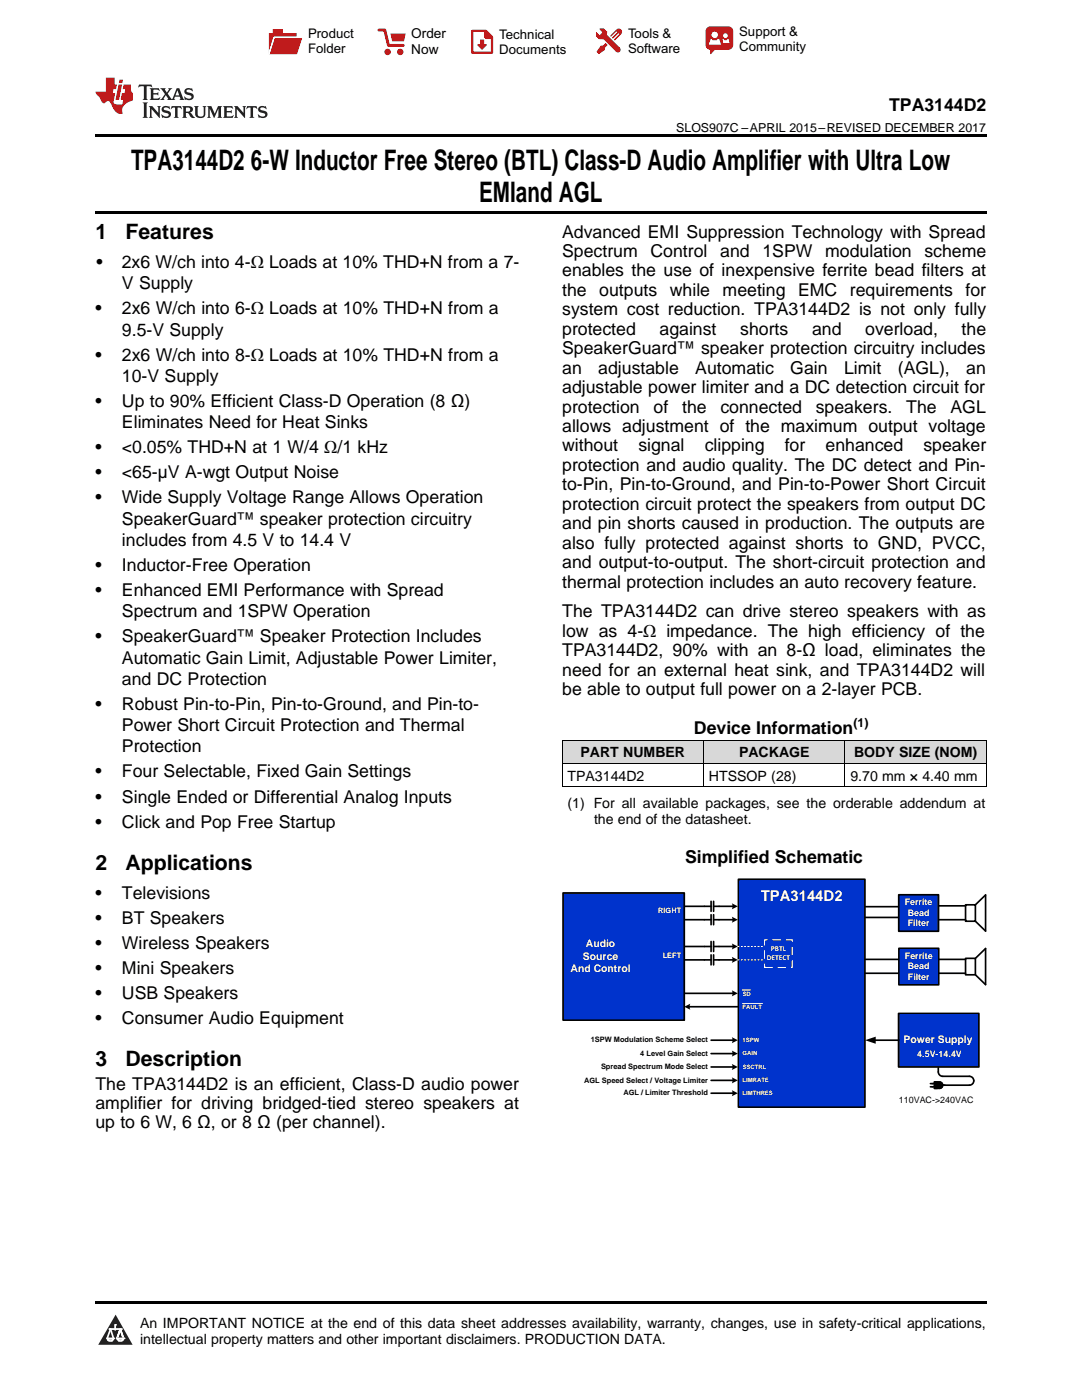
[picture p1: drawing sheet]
<svg xmlns="http://www.w3.org/2000/svg" width="216mm" height="279mm" viewBox="0 0 216 279" stroke-linecap="round" stroke-linejoin="round" font-family="sans-serif">
<defs><g id="words">
<g font-size="5.6">
<text x="26.1" y="33.9">TPA3144D2</text>
<text x="50.1" y="33.9">6-W Inductor Free Stereo (BTL) Class-D Audio Amplifier with Ultra Low</text>
<text x="95.6" y="40.2">EMIand AGL</text>
</g>
<g font-size="4.2">
<text x="19" y="47.8">1</text>
<text x="25" y="47.8">Features</text>
<text x="19" y="173.6">2</text>
<text x="25" y="173.6">Applications</text>
<text x="19" y="212.8">3</text>
<text x="25" y="212.8">Description</text>
</g>
<g font-size="3.5">
<text x="177.4" y="22.2">TPA3144D2</text>
<text x="112.2" y="47.4">Advanced EMI Suppression Technology with Spread</text>
<text x="19.2" y="53.5">•</text>
<text x="24.3" y="53.5">2x6 W/ch into 4-Ω Loads at 10% THD+N from a 7-</text>
<text x="112.2" y="51.3">Spectrum</text>
<text x="129.8" y="51.3">Control</text>
<text x="143.7" y="51.3">and</text>
<text x="152.1" y="51.3">1SPW</text>
<text x="164.7" y="51.3">modulation</text>
<text x="184.5" y="51.3">scheme</text>
<text x="24.3" y="57.7">V Supply</text>
<text x="112.2" y="55.2">enables the use of inexpensive ferrite bead filters at</text>
<text x="112.2" y="59.1">the</text>
<text x="119.6" y="59.1">outputs</text>
<text x="133.7" y="59.1">while</text>
<text x="144.2" y="59.1">meeting</text>
<text x="159.2" y="59.1">EMC</text>
<text x="169.6" y="59.1">requirements</text>
<text x="192.7" y="59.1">for</text>
<text x="19" y="62.7">•</text>
<text x="24.3" y="62.7">2x6 W/ch into 6-Ω Loads at 10% THD+N from a</text>
<text x="112.2" y="62.9">system cost reduction. TPA3144D2 is not only fully</text>
<text x="19" y="72">•</text>
<text x="24.3" y="67">9.5-V Supply</text>
<text x="24.3" y="72">2x6 W/ch into 8-Ω Loads at 10% THD+N from a</text>
<text x="112.2" y="66.8">protected</text>
<text x="112.2" y="70.7">SpeakerGuard™ speaker protection circuitry includes</text>
<text x="131.6" y="66.8">against</text>
<text x="147.7" y="66.8">shorts</text>
<text x="162" y="66.8">and</text>
<text x="172.6" y="66.8">overload,</text>
<text x="191.9" y="66.8">the</text>
<text x="24.3" y="76.2">10-V Supply</text>
<text x="112.2" y="74.6">an</text>
<text x="119.4" y="74.6">adjustable</text>
<text x="138.7" y="74.6">Automatic</text>
<text x="157.7" y="74.6">Gain</text>
<text x="168.4" y="74.6">Limit</text>
<text x="179.2" y="74.6">(AGL),</text>
<text x="192.8" y="74.6">an</text>
<text x="19" y="81.2">•</text>
<text x="24.3" y="81.2">Up to 90% Efficient Class-D Operation (8 Ω)</text>
<text x="112.2" y="78.5">adjustable power limiter and a DC detection circuit for</text>
<text x="112.2" y="82.3">protection</text>
<text x="130.4" y="82.3">of</text>
<text x="136.1" y="82.3">the</text>
<text x="143.8" y="82.3">connected</text>
<text x="162.8" y="82.3">speakers.</text>
<text x="180.8" y="82.3">The</text>
<text x="189.7" y="82.3">AGL</text>
<text x="24.3" y="85.4">Eliminates Need for Heat Sinks</text>
<text x="112.2" y="86.2">allows adjustment of the maximum output voltage</text>
<text x="19" y="90.5">•</text>
<text x="19" y="95.5">•</text>
<text x="24.3" y="90.5">&lt;0.05% THD+N at 1 W/4 Ω/1 kHz</text>
<text x="24.3" y="95.5">&lt;65-µV A-wgt Output Noise</text>
<text x="112.2" y="90.1">without</text>
<text x="112.2" y="94">protection and audio quality. The DC detect and Pin-</text>
<text x="127.4" y="90.1">signal</text>
<text x="140.6" y="90.1">clipping</text>
<text x="156.6" y="90.1">for</text>
<text x="164.7" y="90.1">enhanced</text>
<text x="184.2" y="90.1">speaker</text>
<text x="19" y="100.5">•</text>
<text x="24.3" y="100.5">Wide Supply Voltage Range Allows Operation</text>
<text x="112.2" y="97.9">to-Pin, Pin-to-Ground, and Pin-to-Power Short Circuit</text>
<text x="112.2" y="101.7">protection circuit protect the speakers from output DC</text>
<text x="24.3" y="104.7">SpeakerGuard™ speaker protection circuitry</text>
<text x="112.2" y="105.6">and pin shorts caused in production. The outputs are</text>
<text x="19" y="113.9">•</text>
<text x="24.3" y="108.9">includes from 4.5 V to 14.4 V</text>
<text x="24.3" y="113.9">Inductor-Free Operation</text>
<text x="112.2" y="109.5">also fully protected against shorts to GND, PVCC,</text>
<text x="112.2" y="113.4">and output-to-output. The short-circuit protection and</text>
<text x="19" y="119">•</text>
<text x="24.3" y="119">Enhanced EMI Performance with Spread</text>
<text x="112.2" y="117.3">thermal protection includes an auto recovery feature.</text>
<text x="24.3" y="123.2">Spectrum and 1SPW Operation</text>
<text x="112.2" y="123.2">The TPA3144D2 can drive stereo speakers with as</text>
<text x="19" y="128.2">•</text>
<text x="24.3" y="128.2">SpeakerGuard™ Speaker Protection Includes</text>
<text x="112.2" y="127.1">low as 4-Ω impedance. The high efficiency of the</text>
<text x="112.2" y="131">TPA3144D2, 90% with an 8-Ω load, eliminates the</text>
<text x="24.3" y="132.4">Automatic Gain Limit, Adjustable Power Limiter,</text>
<text x="24.3" y="136.7">and DC Protection</text>
<text x="112.2" y="134.9">need for an external heat sink, and TPA3144D2 will</text>
<text x="19" y="141.7">•</text>
<text x="24.3" y="141.7">Robust Pin-to-Pin, Pin-to-Ground, and Pin-to-</text>
<text x="112.2" y="138.7">be able to output full power on a 2-layer PCB.</text>
<text x="24.3" y="145.9">Power Short Circuit Protection and Thermal</text>
<text x="138.5" y="146.5">Device Information</text>
<text x="19" y="155.2">•</text>
<text x="24.3" y="150.1">Protection</text>
<text x="24.3" y="155.2">Four Selectable, Fixed Gain Settings</text>
<text x="19" y="160.2">•</text>
<text x="24.3" y="160.2">Single Ended or Differential Analog Inputs</text>
<text x="19" y="165.2">•</text>
<text x="24.3" y="165.2">Click and Pop Free Startup</text>
<text x="136.7" y="172.2">Simplified Schematic</text>
<text x="19" y="179.3">•</text>
<text x="24.3" y="179.3">Televisions</text>
<text x="19" y="184.3">•</text>
<text x="24.3" y="184.3">BT Speakers</text>
<text x="19" y="189.3">•</text>
<text x="24.3" y="189.3">Wireless Speakers</text>
<text x="19" y="194.3">•</text>
<text x="24.3" y="194.3">Mini Speakers</text>
<text x="19" y="199.4">•</text>
<text x="24.3" y="199.4">USB Speakers</text>
<text x="19" y="204.4">•</text>
<text x="24.3" y="204.4">Consumer Audio Equipment</text>
<text x="19" y="217.5">The TPA3144D2 is an efficient, Class-D audio power</text>
<text x="19" y="221.3">amplifier for driving bridged-tied stereo speakers at</text>
<text x="19" y="225.2">up to 6 W, 6 Ω, or 8 Ω (per channel).</text>
</g>
<text font-size="3" fill="#fff" x="151.8" y="179.8">TPA3144D2</text>
<g font-size="2.8">
<text x="113.2" y="155.8">TPA3144D2</text>
<text x="115.8" y="151.1">PART NUMBER</text>
<text x="141.5" y="155.8">HTSSOP (28)</text>
<text x="147.5" y="151.1">PACKAGE</text>
<text x="169.7" y="155.8">9.70 mm × 4.40 mm</text>
<text x="170.4" y="151.1">BODY SIZE (NOM)</text>
<text x="113.2" y="161.3">(1) For all available packages, see the orderable addendum at</text>
<text x="118.5" y="164.5">the end of the datasheet.</text>
<text x="27.9" y="265">An IMPORTANT NOTICE at the end of this data sheet addresses availability, warranty, changes, use in safety-critical applications,</text>
<text x="27.9" y="268.2">intellectual property matters and other important disclaimers. PRODUCTION DATA.</text>
</g>
<g font-size="2.7">
<text x="82.1" y="7.7">Order</text>
<text x="82.1" y="10.7">Now</text>
</g>
<g font-size="2.6">
<text x="61.5" y="7.6">Product</text>
<text x="61.5" y="10.6">Folder</text>
<text x="99.6" y="7.8">Technical</text>
<text x="99.6" y="10.8">Documents</text>
<text x="125.3" y="7.6">Tools &amp;</text>
<text x="125.3" y="10.6">Software</text>
<text x="147.5" y="7.2">Support &amp;</text>
<text x="147.5" y="10.2">Community</text>
</g>
<g font-size="2.5">
<text x="134.9" y="26.3">SLOS907C –APRIL 2015–REVISED DECEMBER 2017</text>
<text x="170.3" y="145.1">(1)</text>
</g>
<text font-size="2.4" fill="#fff" x="149.7" y="188.9">TAS5630</text>
<g font-size="2.1" fill="#fff">
<text x="116.3" y="191.5">Source</text>
<text x="116.9" y="189">Audio</text>
<text x="113.8" y="194">And Control</text>
<text x="180.3" y="208.2">Power Supply</text>
</g>
<g font-size="1.8" fill="#fff">
<text x="180.5" y="180.6">Ferrite</text>
<text x="181.1" y="182.7">Bead</text>
<text x="181.1" y="184.9">Filter</text>
<text x="180.6" y="191.3">Ferrite</text>
<text x="181.2" y="193.4">Bead</text>
<text x="181.2" y="195.6">Filter</text>
<text x="183" y="210.9">4.5V-14.4V</text>
</g>
<text font-size="1.8" x="179.4" y="220.2">110VAC-&gt;240VAC</text>
<g font-size="1.5" fill="#fff">
<text x="131.3" y="182.2">RIGHT</text>
<text x="132.2" y="191.1">LEFT</text>
<text x="153" y="191.6">DETECT</text>
<text x="153.8" y="189.9">PBTL</text>
</g>
<g font-size="1.5">
<text x="117.9" y="208">1SPW Modulation Scheme Select</text>
<text x="119.9" y="213.4">Spread Spectrum Mode Select</text>
<text x="127.8" y="210.7">4 Level Gain Select</text>
<text x="116.5" y="216.1">AGL Speed Select / Voltage Limiter</text>
<text x="124.4" y="218.6">AGL / Limiter Threshold</text>
</g>
<g font-size="1.2" fill="#fff">
<text x="148.2" y="198.7">SD</text>
<text x="148.2" y="201.4">FAULT</text>
<text x="148.2" y="208">1SPW</text>
<text x="148.2" y="210.6">GAIN</text>
<text x="148.2" y="213.3">SSCTRL</text>
<text x="148.2" y="216">LIMRATE</text>
<text x="148.2" y="218.5">LIMTHRES</text>
</g>
</g></defs>
<g fill="#d8d8d8">
<path d="M112.2 147.7h28.2v4.7h-28.2z"/>
<path d="M140.4 147.7h28.2v4.7h-28.2z"/>
<path d="M168.6 147.7h28.2v4.7h-28.2z"/>
</g>
<path d="M23.1 262.4l3.4 6h-6.9z" fill="#231f20"/>
<path d="M21.4 267.1h1.2l-.3 .5h-.3a.55 .55 0 0 1-.6-.5z" fill-rule="evenodd" fill="#fff"/>
<path d="M21.4 267.1h1.2l-.3 .5h-.3a.55 .55 0 0 1-.6-.5z" fill="none" stroke="#231f20" stroke-width=".34"/>
<path d="M21.4 267.1l1.2 .1-.3 .4h-.5z" fill="none" stroke="#fff" stroke-width=".34"/>
<path d="M23 265.3h.1" fill="none" stroke="#fff" stroke-width=".34"/>
<path d="M23 264.4v.9z" fill="#fff"/>
<path d="M23 264.4v.9z" fill="none" stroke="#fff" stroke-width=".34"/>
<circle cx="23" cy="264.4" r=".17" fill="#fff"/>
<path d="M21.9 265.2h.1" fill="none" stroke="#fff" stroke-width=".34"/>
<path d="M21.9 265.2h2.3z" fill="#fff"/>
<path d="M21.9 265.2h2.3z" fill="none" stroke="#fff" stroke-width=".34"/>
<circle cx="24.2" cy="265.2" r=".17" fill="#fff"/>
<path d="M23.3 267.1h.1" fill="none" stroke="#fff" stroke-width=".34"/>
<path d="M24 265.2l-.7 1.9z" fill="#fff"/>
<path d="M24 265.2l-.7 1.9z" fill="none" stroke="#fff" stroke-width=".34"/>
<path d="M24 265.2l.7 1.9z" fill="#fff"/>
<path d="M24 265.2l.7 1.9z" fill="none" stroke="#fff" stroke-width=".34"/>
<path d="M24.6 267.1h.1" fill="none" stroke="#fff" stroke-width=".34"/>
<circle cx="21.4" cy="267.1" r=".17" fill="#fff"/>
<path d="M22.1 265.2l-.7 1.9z" fill="#fff"/>
<path d="M22.1 265.2l-.7 1.9z" fill="none" stroke="#fff" stroke-width=".34"/>
<path d="M22.1 265.2l.5 1.9z" fill="#fff"/>
<path d="M22.1 265.2l.5 1.9z" fill="none" stroke="#fff" stroke-width=".34"/>
<circle cx="22.6" cy="267.1" r=".17" fill="#fff"/>
<path d="M23.4 267.1h1.3a.65 .65 0 0 1-.7 .5 .65 .65 0 0 1-.6-.5z" fill-rule="evenodd" fill="#fff"/>
<path d="M23.4 267.1h1.3a.65 .65 0 0 1-.7 .5 .65 .65 0 0 1-.6-.5z" fill="none" stroke="#231f20" stroke-width=".34"/>
<path d="M23.4 267.1h1.3l-.4 .5h-.6z" fill="none" stroke="#fff" stroke-width=".34"/>
<path d="M23.3 267.1h.1" fill="none" stroke="#fff" stroke-width=".34"/>
<circle cx="24.7" cy="267.1" r=".17" fill="#fff"/>
<path d="M19 259.7h177.8v.5h-177.8z" fill="#000"/>
<path d="M179.3 202.3h16v10.6h-16z" fill-rule="evenodd" fill="#03c"/>
<path d="M172.7 183.1h6.6M174.6 207.6h4.7M179.3 202.3h16v10.6h-16zM185.7 216.3h1.6M185.7 216.9h1.6M186.5 215.9a1.82 1.82 0 0 1 1.6 .7l-.2 .2a1.96 1.96 0 0 1-1.4 .4 .98 .98 0 0 0 0-1.3zM186.5 215.9h1a.63 .63 0 0 1 .6 .7 .63 .63 0 0 1-.6 .6h-1zM186.5 216h1.2v1.1h-1.2zM187.2 213.1v.8a.89 .89 0 0 0 .9 .9h5.3a.89 .89 0 0 1 .9 .9 .89 .89 0 0 1-.9 .9h-6.1M187.8 216.1v1M187.9 216.1v.9M188 216.2v.7" fill="none" stroke="#000" stroke-width=".33"/>
<g fill="#000">
<path d="M172.6 207.6l2.1-.7v1.4z"/>
<path d="M186.5 216h1.2v1.1h-1.2z" fill-rule="evenodd"/>
</g>
<path d="M147.3 175.5h25.3v45.5h-25.3z" fill-rule="evenodd" fill="#03c"/>
<path d="M147.3 175.5h25.3v45.5h-25.3zM172.7 180.9h6.6" fill="none" stroke="#000" stroke-width=".33"/>
<path d="M112.4 178.2h24.1v25.4h-24.1z" fill-rule="evenodd" fill="#03c"/>
<g fill="none" stroke="#000" stroke-width=".33">
<path d="M112.4 178.2h24.1v25.4h-24.1zM141.9 179.9v2M142.4 179.9v2M136.5 180.9h5.4M136.5 183.5h5.4M136.5 188.9h5.4M136.5 191.6h5.4M141.9 182.5v2.1M141.9 187.9v2M141.9 190.6v2M142.4 182.5v2.1M142.4 187.9v2"/>
<path d="M142.4 190.6v2M142.4 180.9h3.9M142.4 183.5h3.9M142.4 188.9h3.9M142.4 191.6h3.9M172.7 194.2h6.6M172.7 191.5h6.6M192.7 180.6h1.9v3.3h-1.9zM192.7 191.3h1.9v3.2h-1.9zM194.6 180.6l2.1-2v7.2l-2.1-1.9M194.6 191.3l2.1-2v7.2l-2.1-2"/>
</g>
<g fill="#000">
<path d="M146 191l1.2 .6-1.2 .6 .2-.6z" fill-rule="evenodd"/>
<path d="M146 188.3l1.2 .6-1.2 .6 .2-.6z" fill-rule="evenodd"/>
<path d="M146 182.9l1.2 .6-1.2 .6 .2-.6z" fill-rule="evenodd"/>
<path d="M146 180.3l1.2 .6-1.2 .6 .2-.6z" fill-rule="evenodd"/>
</g>
<path d="M179.3 178.6h8v7.3h-8z" fill-rule="evenodd" fill="#03c"/>
<path d="M179.3 178.6h8v7.3h-8z" fill="none" stroke="#000" stroke-width=".33"/>
<path d="M179.4 189.3h7.9v7.2h-7.9z" fill-rule="evenodd" fill="#03c"/>
<path d="M136.5 198.2h9.8M179.4 189.3h7.9v7.2h-7.9zM187.3 194.2h5.4M187.3 191.5h5.4M187.4 183.5h5.3M187.4 180.8h5.3M137.5 200.9h9.7M141.9 207.6h4.4M141.9 210.3h4.4M141.9 212.9h4.4M141.9 215.6h4.4M141.9 218.2h4.4" fill="none" stroke="#000" stroke-width=".33"/>
<path d="M152.6 187.6h5.5v5.5h-5.5z" fill="none" stroke="#fff" stroke-width=".22" stroke-dasharray="1.6 1.1"/>
<path d="M147.2 188.9h5.4M147.2 191.6h5.4" fill="none" stroke="#fff" stroke-width=".22" stroke-dasharray=".2 .4"/>
<g fill="#000">
<path d="M146 197.6l1.2 .6-1.2 .6 .2-.6z" fill-rule="evenodd"/>
<path d="M136.5 200.9l1.2-.6-.1 .6 .1 .6z" fill-rule="evenodd"/>
<path d="M146 207l1.2 .6-1.2 .6 .2-.6z" fill-rule="evenodd"/>
<path d="M146 209.7l1.2 .6-1.2 .6 .2-.6z" fill-rule="evenodd"/>
<path d="M146 212.3l1.2 .6-1.2 .6 .2-.6z" fill-rule="evenodd"/>
<path d="M146 215l1.2 .6-1.2 .6 .2-.6z" fill-rule="evenodd"/>
<path d="M146 217.6l1.2 .6-1.2 .6 .2-.6z" fill-rule="evenodd"/>
</g>
<path d="M148.1 197.6h1.6M148.1 200.2h4.1" fill="none" stroke="#fff" stroke-width=".2"/>
<path d="M112.2 157h84.6M112.2 152.3h84.6M112.2 147.7h84.6M112.2 147.7v9.4M140.4 147.7v9.4M168.6 147.7v9.4M196.8 147.7v9.4" fill="none" stroke="#000" stroke-width=".2"/>
<path d="M19 26.8h177.8v.6h-177.8zM19 42.2h177.8v.6h-177.8z" fill="#000"/>
<path d="M27.7 16.9l-.1 .6 .6-.3h.5v.2v2.2l-.2 .4h1l-.2-.4v-2.2v-.2h.5l.6 .3-.2-.6zM29.9 17.6l.2 .4v1.6l-.2 .4h1.9l.1-.6a1.09 1.09 0 0 1-1.3 .1v-.6h.6l.4 .2v-.7l-.2 .2h-.8v-.6l.2-.1a1.01 1.01 0 0 1 1 .3l-.1-.6zM32 17.6l.9 1.2-1 1.2h.9l-.2-.3 .5-.7 .5 .7-.3 .3h1.7l-.2-.3 .1-.4h1l.1 .4-.2 .3h1l-.3-.4-.7-2h-.5l-1 2.2-.8-1.1 .9-1.1h-.9l.2 .2-.4 .7-.4-.7 .2-.2zM35.4 18l.4 1h-.8zM37 17.7a.66 .66 0 0 0-.2 .8 .66 .66 0 0 0 .6 .4l.7 .2 .1 .2a.8 .8 0 0 1-.7 .4 .8 .8 0 0 1-.7-.5l.1 .8 .2-.2a.94 .94 0 0 0 1.1 .1 .94 .94 0 0 0 .4-.9 1.48 1.48 0 0 0-1.3-.6v-.4a1.1 1.1 0 0 1 1.2 .2l-.2-.6-.2 .1-.5-.1zM28.5 20.4l.2 .4v2.3l-.2 .4h1l-.2-.4v-2.3l.2-.4zM29.7 21.2l.2 .4v1.5l-.2 .4h.8l-.3-.4 .1-1.3 1.6 1.8v-2l.2-.4h-.7l.2 .2v1.1l-1.2-1.3zM32.5 21.3a.66 .66 0 0 0-.2 .8 .66 .66 0 0 0 .6 .4l.6 .2 .2 .2a.8 .8 0 0 1-.8 .4 .8 .8 0 0 1-.7-.5l.2 .7 .2-.1a.94 .94 0 0 0 1 .1 .94 .94 0 0 0 .5-1 1.47 1.47 0 0 0-1.3-.6l-.1-.3a1.1 1.1 0 0 1 1.3 .2l-.2-.6-.2 .1-.5-.2zM34.3 21.2l-.2 .6a.64 .64 0 0 1 .8-.3v1.6l-.2 .4h1l-.3-.4 .1-1.6a.66 .66 0 0 1 .8 .3l-.2-.6zM36.3 21.2l.3 .4v1.5l-.3 .4h1l-.2-.2v-.7h.5l.1 .1a.8 .8 0 0 0 1.2 .7l-1-1a.62 .62 0 0 0 .6-.5 .62 .62 0 0 0-.6-.7zM37.1 21.5h.1a.48 .48 0 0 1 .6 0 .48 .48 0 0 1 .1 .6l-.2 .1-.6 .1zM38.7 21.2l.2 .2a2.29 2.29 0 0 0 .4 2 1.05 1.05 0 0 0 1.7-.7v-1.3l.2-.2h-.8l.2 .4v1.1a.61 .61 0 0 1-.6 .6 .61 .61 0 0 1-.6-.6v-1.1l.3-.4zM41.3 21.2l.3 .4v1.5l-.3 .4h.8l-.2-.4v-1.4l.8 1.9 .9-1.9v1.4l-.2 .4h.9l-.2-.4v-1.5l.2-.4h-.8l-.7 1.5-.6-1.5zM44.5 21.2l.2 .4v1.5l-.2 .4h1.9l.2-.6a1.1 1.1 0 0 1-1.4 .2v-.7h.6l.4 .2v-.6l-.2 .1-.8 .1v-.6l.2-.1a1.02 1.02 0 0 1 1.1 .2l-.2-.5zM46.7 21.2l.2 .4v1.5l-.2 .4h.8l-.3-.4 .1-1.3 1.6 1.8v-2l.2-.4h-.7l.2 .2v1.1l-1.2-1.3zM49.3 21.2l-.1 .6a.64 .64 0 0 1 .8-.3v1.6l-.3 .4h1l-.2-.4v-1.6a.66 .66 0 0 1 .8 .3l-.1-.6zM51.7 21.3a.66 .66 0 0 0-.2 .7 .66 .66 0 0 0 .7 .5l.6 .2 .1 .2a.8 .8 0 0 1-.7 .4 .8 .8 0 0 1-.7-.5l.1 .7 .2-.1a.94 .94 0 0 0 1.1 .1 .94 .94 0 0 0 .4-1 1.48 1.48 0 0 0-1.2-.6l-.1-.3a1.1 1.1 0 0 1 1.2 .2l-.2-.6-.1 .1-.6-.2z" fill="#231f20"/>
<path d="M21.1 15.5v2.8h-2v.4l.9 .9a.96 .96 0 0 0 1 1 .59 .59 0 0 1 .5-.4 .59 .59 0 0 1 .5 .3l.4 .8a1.61 1.61 0 0 0 2.1 1.3 1.63 1.63 0 0 1 1.1-2.2l.9-.3v-1.5a1.6 1.6 0 0 1-.4-1.7h-1.4l-.2 .9h.5l-.2 .8h-.5l-.2 1v.3h.5l-.2 .9h-.7a.74 .74 0 0 1-1-.6l.3-1.6h-.5l.2-.8h.5l.1-.9h-.4v-1.4zM23.7 16.9l-.7 3h.8l.6-3zM23.8 15.9l-.1 .7h.7l.2-.7z" fill="#ee1d23"/>
<g fill="#d60000">
<path d="M54.4 5.8h2v.8h2.8v4.2h-5.5v-4.2h.7z" fill-rule="evenodd"/>
<path d="M54.7 7.5h5.6l-1 3.3h-5.6z" fill-rule="evenodd"/>
</g>
<path d="M54.6 7.4h5.8l-.1 .1h-5.5l-1.1 3.3z" fill-rule="evenodd" fill="#fff"/>
<path d="M54.6 7.4h5.8l-.1 .1h-5.5l-1.1 3.3z" fill="none" stroke="#fff" stroke-width=".2"/>
<path d="M75.6 6h1.2l.7 3.1h3" fill="none" stroke="#d60000" stroke-width=".56"/>
<g fill="#d60000">
<path d="M77.9 6.7h3.1l-.4 1.5h-2.3z" fill-rule="evenodd"/>
<circle cx="77.3" cy="10.4" r=".64"/>
<circle cx="79.9" cy="10.4" r=".64"/>
</g>
<path d="M94.2 6.2h2.7l1.3 1.2v3.1h-4z" fill="none" stroke="#d60000" stroke-width=".44"/>
<g fill="#d60000">
<path d="M95.8 7.9h.8v1h.6l-1 1.1-1-1v-.1h.6z" fill-rule="evenodd"/>
<path d="M96.6 6.2h.3l1.3 1.2v.4h-1.3l-.3-.4z" fill-rule="evenodd"/>
<path d="M119.6 5.7h.9l.6 .6 .1 .7 2.5 2.5-.8 .8-2.3-2.3-1.1-.2-.6-.6v-.8l.7 .6 .5-.4v-.2l-.4-.5z" fill-rule="evenodd"/>
<path d="M119.9 9.1h.4l.5-.5 .4 .4-.5 .5v.4l-1.2 .9-.5-.5z" fill-rule="evenodd"/>
<path d="M123 5.9a.67 .67 0 0 1 .9 0 .67 .67 0 0 1 0 .9z" fill-rule="evenodd"/>
<path d="M123 5.9l.9 .9-1.2 1.2h-.2l.1-.2 .9-.9 .1-.2h-.3l-.9 1h-.2v-.2l.9-1 .1-.2h-.3l-.9 1h-.2v-.2z" fill-rule="evenodd"/>
<circle cx="123.3" cy="9.9" r=".54"/>
</g>
<path d="M121.1 6.3l-.1 .7" fill="none" stroke="#d60000" stroke-width=".2"/>
<g fill="#d60000">
<path d="M141.1 5.5l.6-.2h3.6a.95 .95 0 0 1 1 .9v2.8a.95 .95 0 0 1-1 .9h-3.6a.95 .95 0 0 1-.9-.9v-2.8z" fill-rule="evenodd"/>
<path d="M141.7 9.9h.9l-.7 .9h-.2z" fill-rule="evenodd"/>
</g>
<g fill="#fff">
<path d="M144.3 8.6h1.3z"/>
<path d="M141.8 7.8h.3l.1 .2h.8l.2-.2h.3l.4 1.1h-2.5z" fill-rule="evenodd"/>
<path d="M144.2 7.8h.2l.2 .2h.4l.2-.2h.2l.2 .8h-1.3z" fill-rule="evenodd"/>
<circle cx="142.6" cy="6.9" r=".65"/>
<circle cx="144.8" cy="7.1" r=".48"/>
</g>
<use href="#words"/>
</svg>
